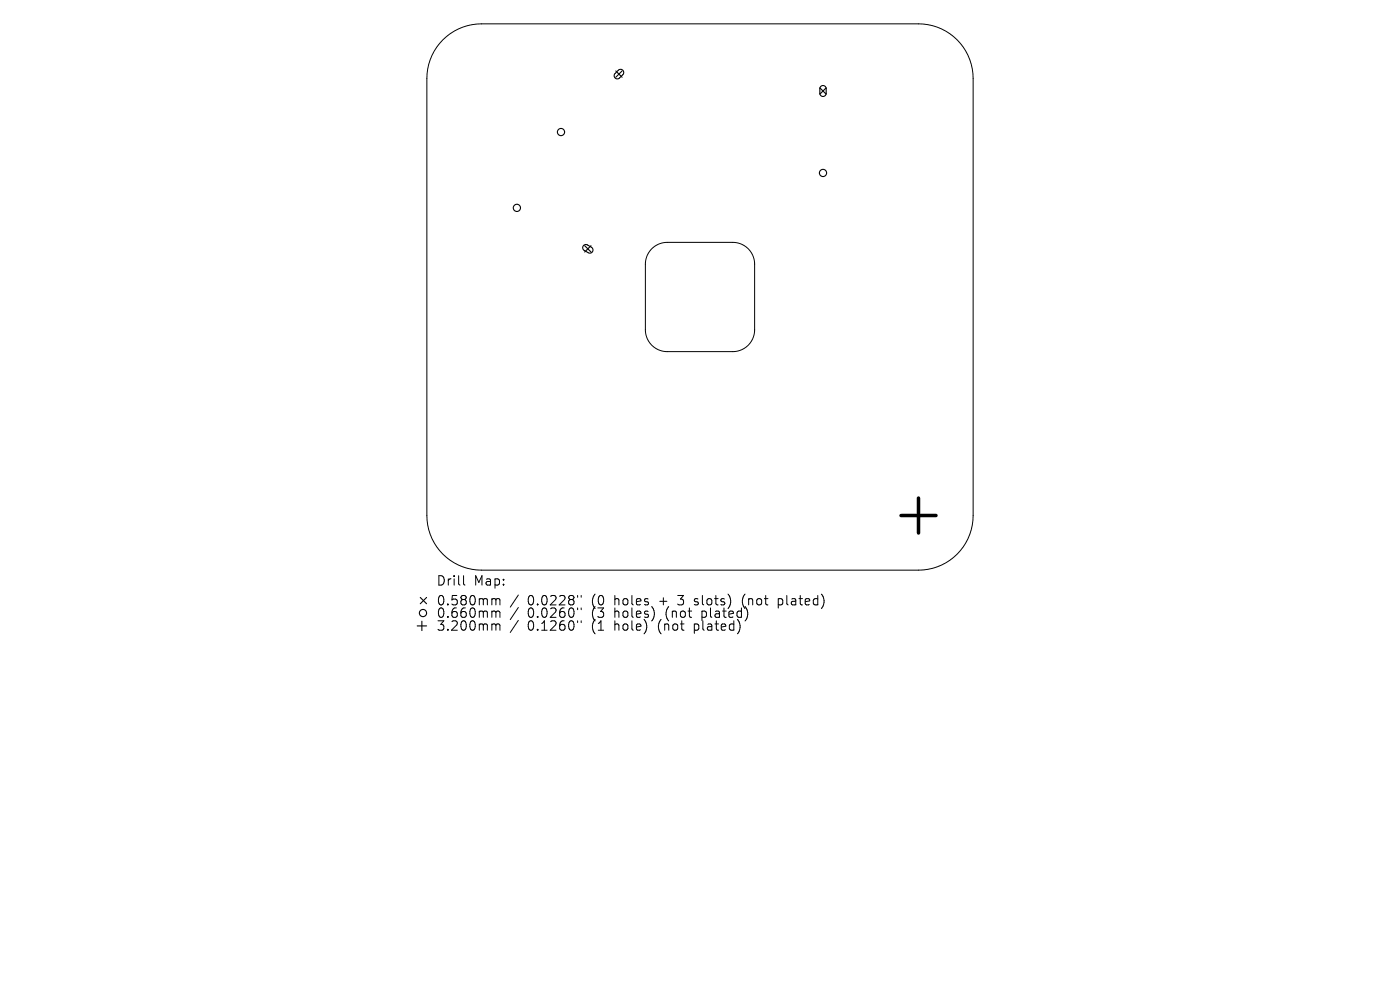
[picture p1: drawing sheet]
<svg xmlns="http://www.w3.org/2000/svg" width="297mm" height="210mm" viewBox="0 0 297 210" stroke-linecap="round" stroke-linejoin="round" font-family="sans-serif">
<defs><g id="words">
<g font-size="2.8">
<text x="92.5" y="124.5">Drill</text>
<text x="100.5" y="124.5">Map:</text>
<text x="92.5" y="128.7">0.580mm</text>
<text x="92.5" y="131.3">0.660mm</text>
<text x="111.9" y="128.7">0.0228&quot;</text>
<text x="111.9" y="131.3">0.0260&quot;</text>
<text x="125.7" y="128.7">(0</text>
<text x="125.7" y="131.3">(3</text>
<text x="130.6" y="128.7">holes</text>
<text x="130.6" y="131.3">holes)</text>
<text x="140.4" y="128.7">+</text>
<text x="141.7" y="131.3">(not</text>
<text x="144.6" y="128.7">3</text>
<text x="148.2" y="128.7">slots)</text>
<text x="149.5" y="131.3">plated)</text>
<text x="158.5" y="128.7">(not</text>
<text x="166.3" y="128.7">plated)</text>
<text x="92.5" y="134.1">3.200mm</text>
<text x="111.9" y="134.1">0.1260&quot;</text>
<text x="125.7" y="134.1">(1</text>
<text x="130.6" y="134.1">hole)</text>
<text x="140.1" y="134.1">(not</text>
<text x="147.9" y="134.1">plated)</text>
</g>
</g></defs>
<g fill="none" stroke="#000" stroke-width=".21">
<path d="M94 8.5a11.6 11.6 0 0 1 8.1-3.4h92.8a11.6 11.6 0 0 1 11.5 11.5v92.8a11.6 11.6 0 0 1-11.5 11.5h-92.8a11.6 11.6 0 0 1-11.5-11.5v-92.8a11.6 11.6 0 0 1 3.4-8.1zM138.3 52.8a4.6 4.6 0 0 1 3.2-1.4h14a4.6 4.6 0 0 1 4.6 4.6v14a4.6 4.6 0 0 1-4.6 4.6h-14a4.6 4.6 0 0 1-4.6-4.6v-14a4.6 4.6 0 0 1 1.4-3.2zM98.3 122.1v1.7l.3 .3M104.6 127h.3l.3 .3M104.6 129.6h.3l.3 .3M104.6 132.4h.3l.3 .2M105.2 127.3l.3-.3 .5 .1 .1 1.2M105.2 127.3v1M105.2 129.9v1.1M105.2 132.6v1.1M105.2 129.9l.3-.3 .5 .1 .1 1.3M105.2 132.6l.3-.2 .5 .1 .1 1.2"/>
<path d="M110 126.2l-1.8 2.6M110 128.9l-1.8 2.5M110 131.6l-1.8 2.6M122.5 126.3v.4M122.5 129v.3M122.5 131.7v.4M123.3 126.3v.4M123.3 129v.3M123.3 131.7v.4M147.3 128.2l.2 .1M147.4 127.1v.5M157.8 126.4l-.3 1 .2 1.1"/>
<path d="M165.1 127v2M165.1 128.2l.6 .1M165.7 127l-.6 .1"/>
</g>
<g fill="none" stroke="#000" stroke-width=".23">
<path d="M130.6 15l1.4 1.4M131.2 14.9l.3-.2 .4 .1 .3 .2 .1 .5-.9 1.1-.6 .1-.4-.3-.1-.5zM132 15l-1.4 1.4M173.9 18.6l1.4 1.4M174.1 18.3l.6-.1 .5 .4 .1 1.3-.5 .5h-.5l-.3-.4-.1-1.2zM175.3 18.6l-1.4 1.4M123.8 52.1l.7-.2 1 .6 .3 .4-.1 .5-.7 .3-1.1-.6-.3-.5zM124 52.1l1.4 1.4M125.4 52.1l-1.4 1.4M88.5 132.8h2M89.2 126.7l1.3 1.4M89.5 131.8v2"/>
<path d="M90.5 126.7l-1.3 1.4"/>
<circle cx="119" cy="28" r=".76"/>
<circle cx="174.6" cy="36.7" r=".76"/>
<circle cx="109.7" cy="44.1" r=".76"/>
<circle cx="89.7" cy="130" r=".76"/>
</g>
<path d="M191.1 109.4h7.5M194.9 105.6v7.5" fill="none" stroke="#000" stroke-width=".74"/>
<use href="#words"/>
</svg>
